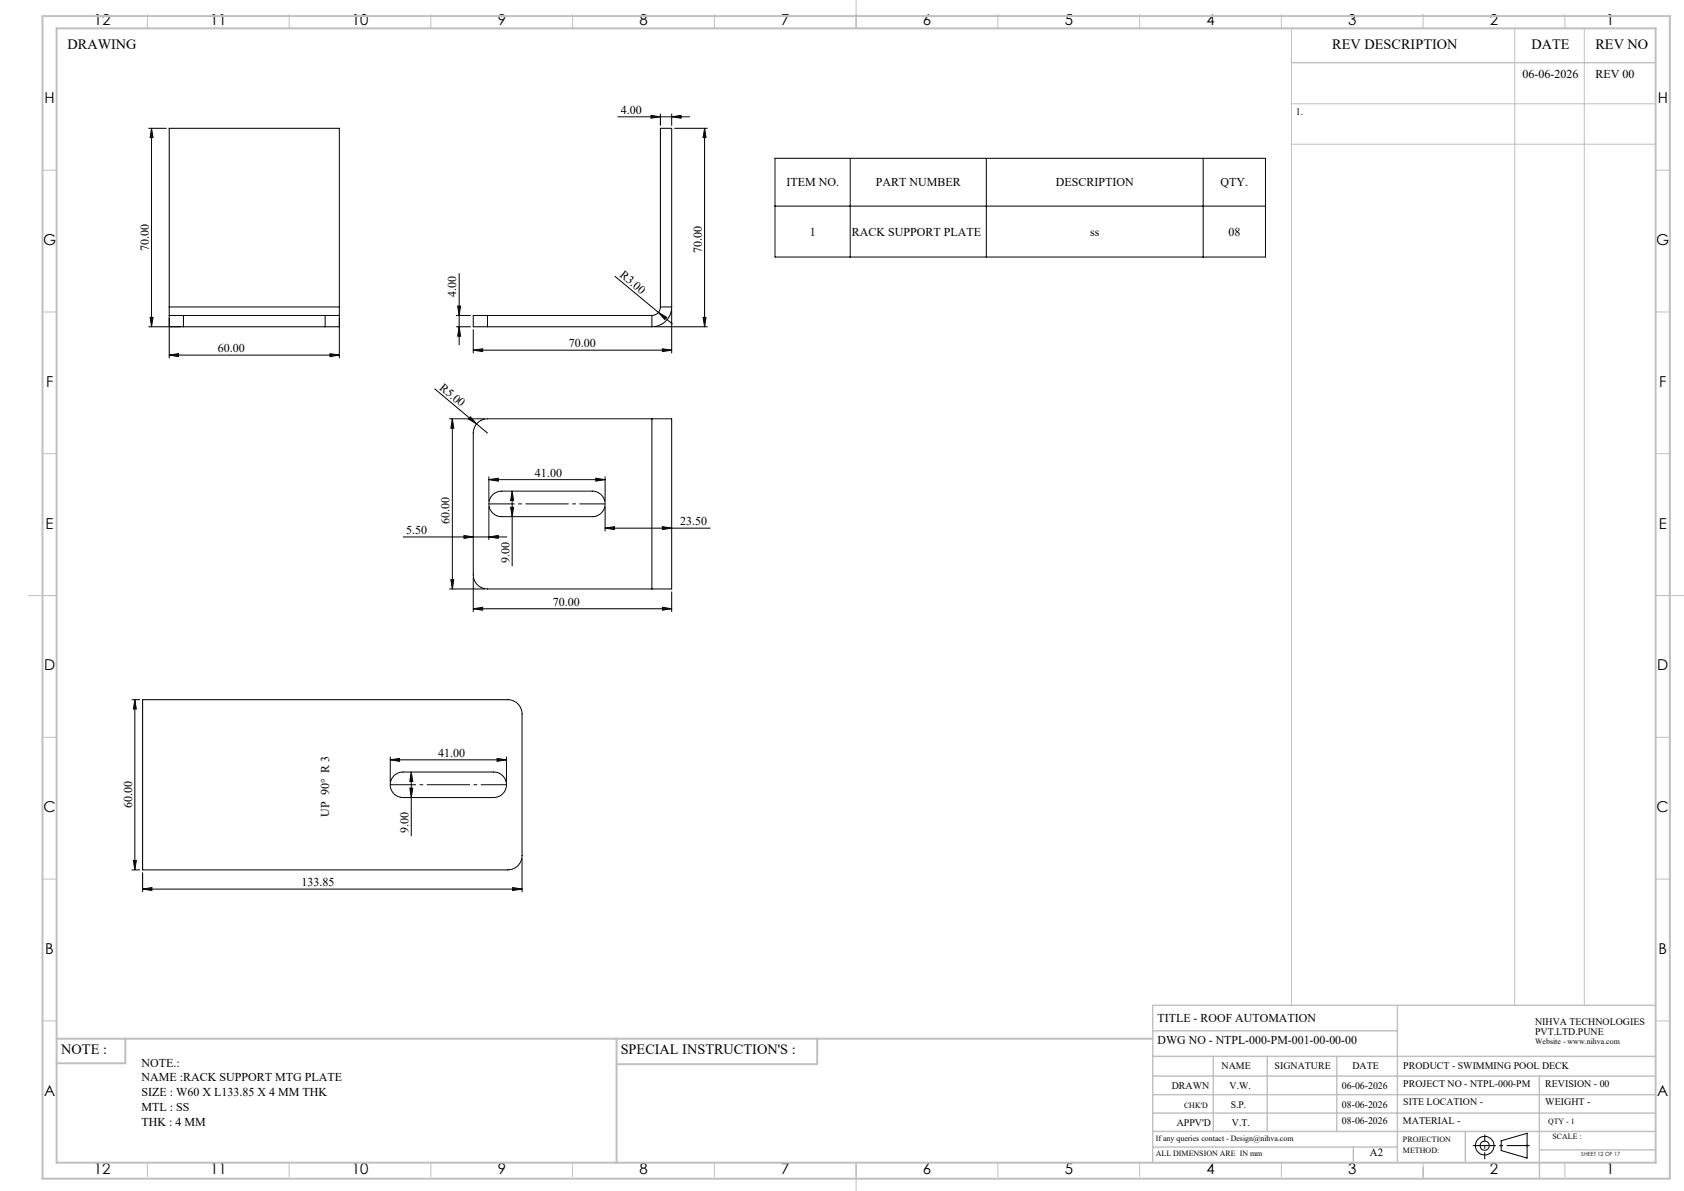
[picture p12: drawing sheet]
<svg xmlns="http://www.w3.org/2000/svg" width="594mm" height="420mm" viewBox="0 0 594 420" stroke-linecap="round" stroke-linejoin="round" font-family="sans-serif">
<defs><g id="words">
<g font-size="5.3">
<text x="33.1" y="8.9">12</text>
<text x="74.1" y="8.9">11</text>
<text x="124.1" y="8.9">10</text>
<text x="175.6" y="8.9">9</text>
<text x="225.6" y="8.9">8</text>
<text x="275.6" y="8.9">7</text>
<text x="325.6" y="8.9">6</text>
<text x="375.6" y="8.9">5</text>
<text x="425.6" y="8.9">4</text>
<text x="475.6" y="8.9">3</text>
<text x="525.6" y="8.9">2</text>
<text x="566.6" y="8.9">1</text>
<text x="15.7" y="36.4">H</text>
<text x="584.7" y="36.4">H</text>
<text x="15.2" y="86.4">G</text>
<text x="584.2" y="86.4">G</text>
<text x="16.2" y="136.4">F</text>
<text x="585.2" y="136.4">F</text>
<text x="16.1" y="186.4">E</text>
<text x="585.1" y="186.4">E</text>
<text x="15.5" y="236.4">D</text>
<text x="584.5" y="236.4">D</text>
<text x="15.4" y="286.4">C</text>
<text x="584.4" y="286.4">C</text>
<text x="16" y="336.4">B</text>
<text x="585" y="336.4">B</text>
<text x="15.5" y="386.4">A</text>
<text x="584.5" y="386.4">A</text>
<text x="33.1" y="413.9">12</text>
<text x="74.1" y="413.9">11</text>
<text x="124.1" y="413.9">10</text>
<text x="175.6" y="413.9">9</text>
<text x="225.6" y="413.9">8</text>
<text x="275.6" y="413.9">7</text>
<text x="325.6" y="413.9">6</text>
<text x="375.6" y="413.9">5</text>
<text x="425.6" y="413.9">4</text>
<text x="475.6" y="413.9">3</text>
<text x="525.6" y="413.9">2</text>
<text x="566.6" y="413.9">1</text>
</g>
<g font-size="5">
<text x="23.8" y="17.2">DRAWING</text>
<text x="470" y="17.4">REV DESCRIPTION</text>
<text x="540.2" y="17.4">DATE</text>
<text x="562.8" y="17.4">REV NO</text>
<text x="21.6" y="371.8">NOTE :</text>
<text x="218.9" y="371.8">SPECIAL INSTRUCTION'S :</text>
</g>
<g font-size="4.2">
<text x="537.1" y="27.6">06-06-2026</text>
<text x="562.8" y="27.6">REV 00</text>
<text x="219" y="40.2">4.00</text>
<text x="277.4" y="65.8">ITEM NO.</text>
<text x="308.9" y="65.8">PART NUMBER</text>
<text x="372.4" y="65.8">DESCRIPTION</text>
<text x="430.5" y="65.8">QTY.</text>
<text x="285.6" y="83.2">1</text>
<text x="300.4" y="83.2">RACK SUPPORT PLATE</text>
<text x="384.5" y="83.2">ss</text>
<text x="433.3" y="83.2">08</text>
<text x="52.5" y="88.6" transform="rotate(-90 52.5 88.6)">70.00</text>
<text x="247.5" y="89.2" transform="rotate(-90 247.5 89.2)">70.00</text>
<text x="218.4" y="97.3" transform="rotate(40 218.4 97.3)">R3.00</text>
<text x="161" y="104.9" transform="rotate(-90 161 104.9)">4.00</text>
<text x="76.9" y="124.2">60.00</text>
<text x="200.7" y="122.5">70.00</text>
<text x="154.8" y="137" transform="rotate(40 154.8 137)">R5.00</text>
<text x="188.7" y="168.1">41.00</text>
<text x="158.6" y="184.7" transform="rotate(-90 158.6 184.7)">60.00</text>
<text x="240" y="185.2">23.50</text>
<text x="143.3" y="188.3">5.50</text>
<text x="179.7" y="198.5" transform="rotate(-90 179.7 198.5)">9.00</text>
<text x="195" y="213.7">70.00</text>
<text x="154.6" y="266.9">41.00</text>
<text x="46.6" y="285.1" transform="rotate(-90 46.6 285.1)">60.00</text>
<text x="116.2" y="288" transform="rotate(-90 116.2 288)">UP 90° R 3</text>
<text x="144.1" y="293.7" transform="rotate(-90 144.1 293.7)">9.00</text>
<text x="106.4" y="312.5">133.85</text>
<text x="408.3" y="360.3">TITLE - ROOF AUTOMATION</text>
<text x="408.3" y="368.2">DWG NO - NTPL-000-PM-001-00-00-00</text>
<text x="49.9" y="376.1">NOTE.:</text>
<text x="49.9" y="381.3">NAME :RACK SUPPORT MTG PLATE</text>
<text x="49.9" y="386.6">SIZE : W60 X L133.85 X 4 MM THK</text>
<text x="49.9" y="391.8">MTL : SS</text>
<text x="49.9" y="397">THK : 4 MM</text>
</g>
<text font-size="3.9" x="483.2" y="407.7">A2</text>
<g font-size="3.5">
<text x="457" y="40.6">1.</text>
<text x="541.5" y="361.3">NIHVA TECHNOLOGIES</text>
<text x="541.5" y="364.9">PVT.LTD.PUNE</text>
<text x="430.9" y="377">NAME</text>
<text x="449.6" y="377">SIGNATURE</text>
<text x="477" y="377">DATE</text>
<text x="495" y="377">PRODUCT - SWIMMING POOL DECK</text>
<text x="495" y="383.3">PROJECT NO - NTPL-000-PM</text>
<text x="545.1" y="383.3">REVISION - 00</text>
<text x="413.3" y="384.1">DRAWN</text>
<text x="433.7" y="384.1">V.W.</text>
<text x="473.4" y="384.1">06-06-2026</text>
<text x="495" y="389.8">SITE LOCATION -</text>
<text x="545.1" y="389.8">WEIGHT -</text>
<text x="434.1" y="390.6">S.P.</text>
<text x="473.4" y="390.6">08-06-2026</text>
<text x="415.1" y="396.9">APPV'D</text>
<text x="434.6" y="396.9">V.T.</text>
<text x="473.4" y="396.5">08-06-2026</text>
<text x="494.8" y="396.5">MATERIAL -</text>
</g>
<g font-size="2.8">
<text x="541.5" y="368.3">Website - www.nihva.com</text>
<text x="417.6" y="390.6">CHK'D</text>
<text x="546.1" y="396.5">QTY - 1</text>
<text x="547.6" y="401.7">SCALE :</text>
<text x="407.7" y="402.2">If any queries contact - Design@nihva.com</text>
<text x="407.7" y="407.7">ALL DIMENSION ARE IN mm</text>
<text x="494.8" y="402.7">PROJECTION</text>
<text x="494.8" y="406.5">METHOD:</text>
</g>
<text font-size="2" x="557.8" y="407.8">SHEET 12 OF 17</text>
</g></defs>
<g fill="none" stroke="#000" stroke-width=".35">
<path d="M52.5 45.2h6.2M53.4 45.2l.6 3.3h-1zM53.4 45.2v70M217.9 41.2h25.4M229.6 40.7l3.3 .5-3.3 .5zM232.9 40.2v4M236.9 41.2l3.3-.5v1zM236.9 40.2v4M237.9 45.2h11.6M248.5 45.2v70M248.5 45.2l.5 3.3h-1zM273.4 55.8h173v34.8h-173z"/>
<path d="M299.9 55.8v34.8M347.9 55.8v34.8M424.4 55.8v34.8M273.4 72.7h173M162 96.4v25.2M216.9 97.5l20.2 16.7M52.5 115.2h11.2M53 111.9h1l-.6 3.3zM59.7 115.2h5M59.7 111.2h5M59.7 108.2v3M59.7 108.2v-63h60v63"/>
<path d="M59.7 111.2v15M59.7 108.2h60M64.7 111.2v4M64.7 115.2h50M64.7 111.2h50M114.7 115.2h5M114.7 111.2h5M114.7 111.2v4M119.7 108.2v3M119.7 111.2v15M160.9 115.2h5M160.9 111.2h5"/>
<path d="M161.4 107.9h1.1l-.5 3.3zM162 115.2l.5 3.4h-1.1zM166.9 116.2v8.3M171.9 111.2h-5v4h5M171.9 115.2h58M171.9 111.2h58M171.9 111.2v4M229.9 111.2v4M230.9 115.2h18.6M232.2 110.2l2.9 1.7-.6 .8zM232.9 108.2a3 3 0 0 1-3 3M232.9 108.2h4"/>
<path d="M232.9 108.2v-63h4v63M236.9 109.2v15.3M236.9 108.2a7 7 0 0 1-7 7M248 111.9h1l-.5 3.3zM59.7 125.2l3.3-.5v1zM59.7 125.2h60M116.4 124.7l3.3 .5-3.3 .5zM153.4 137.1l18.5 15.6M166.9 123.5l3.4-.5v1zM166.9 123.5h70M233.6 123l3.3 .5-3.3 .5zM158.5 147.7h12.5"/>
<path d="M159.6 147.7l.5 3.3h-1.1zM159.6 147.7v60M165.9 147l2.2 2.5-2.9-1.7zM229.9 147.7h-58a5.1 5.1 0 0 0-5 5v50a5 5 0 0 0 5 5h58M229.9 147.7h7v60h-7M229.9 147.7v60M172.4 169.1l3.4-.5v1.1zM172.4 168.2v8.5M172.4 178.7v11.6M172.4 169.1h41M173.6 174.6l1.6-1 1.8-.4h32a4.5 4.5 0 0 1 4.4 4.5 4.5 4.5 0 0 1-4.4 4.5h-32a4.5 4.5 0 0 1-4.2-2.7 4.5 4.5 0 0 1 .8-4.9zM180.1 178.9h1.1l-.5 3.3z"/>
<path d="M180.7 173.2l.5 3.3h-1.1zM180.7 173.2v26.3M210.1 168.6l3.3 .5-3.3 .6zM213.4 168.2v8.5M213.4 178.7v8.5M142.2 189.4h36.6M163.7 188.8l3.2 .6-3.2 .4zM172.4 189.4l3.4-.6v1zM213.4 186.2l3.3-.5v1zM213.4 186.2h37.1M233.6 185.7l3.3 .5-3.3 .5zM158.5 207.7h12.5"/>
<path d="M159 204.4h1.1l-.5 3.3zM166.9 214.7l3.4-.5v1zM166.9 203.7v12M166.9 214.7h70M233.6 214.2l3.3 .5-3.3 .5zM236.9 208.7v7M46.6 246.8h2.7M47.6 246.8v60M47.6 246.8l.5 3.2h-1zM50.3 246.8h128.8a5 5 0 0 1 5 5v49.9a5 5 0 0 1-5 5.1h-128.8zM137.7 268l3.2-.5v1zM137.7 267v8.7"/>
<path d="M137.7 268h40.9M139.1 273.5l1.1-.8 1.9-.4h32a4.5 4.5 0 0 1 4.6 4.5 4.5 4.5 0 0 1-4.6 4.5h-32a4.5 4.5 0 0 1-4.2-2.9 4.5 4.5 0 0 1 1.2-4.9zM144.6 277.9h1l-.5 3.4zM145.1 272.3v22.5M145.1 272.3l.5 3.2h-1zM175.3 267.5l3.3 .5-3.3 .5zM178.6 267v8.7M46.6 306.8h2.7M47.1 303.4h1l-.5 3.4zM50.3 313.5l3.3-.5v1zM50.3 307.7v6.8M50.3 313.5h133.8"/>
<path d="M180.8 313l3.3 .5-3.3 .5zM184.1 302.7v11.8M529.5 402.3l9.2-2.7v8.8l-9.2-2.7z"/>
<circle cx="523.7" cy="404" r="1.62"/>
<circle cx="523.7" cy="404" r="3.3"/>
</g>
<g fill="none" stroke="#c0c0c0" stroke-width=".35">
<path d="M52 5v5M102 5v5M152 5v5M202 5v5M252 5v5M302 0v10M352 5v5M402 5v5M452 5v5M455.5 10v344.5M502 5v5M534.3 10v344.5"/>
<path d="M552 5v5M558.8 10v344.5M455.5 36.6h128.5M455.5 50.9h128.5M15 60h5M584 60h5M15 110h5M584 110h5M15 160h5M584 160h5M10 210h10M584 210h10"/>
<path d="M15 260h5M584 260h5M15 310h5M584 310h5M15 360h5M584 360h5M52 410v5M102 410v5M152 410v5M202 410v5M252 410v5M302 410v10"/>
<path d="M352 410v5M402 410v5M452 410v5M502 410v5M502 411.6v4.1M529 404h1M529.2 403.7l.7 .7M529.5 403.5v1M529.9 403.7l-.7 .7M538.1 404h1.1M538.3 403.7l.7 .7M538.7 403.5v1"/>
<path d="M539 403.7l-.7 .7M552 410v5"/>
</g>
<path d="M519.5 404h20.1" fill="none" stroke="#000" stroke-width=".35" stroke-dasharray="15.2 1.3 1.3 1.3" stroke-dashoffset="7.1" stroke-linecap="butt"/>
<path d="M523.7 408.8v-8.7" fill="none" stroke="#000" stroke-width=".35" stroke-dasharray="15.2 1.3 1.3 1.3" stroke-dashoffset="12.8" stroke-linecap="butt"/>
<path d="M172.5 177.7h41M137.7 276.7h41" fill="none" stroke="#000" stroke-width=".35" stroke-dasharray="15.2 1.3 1.3 1.3" stroke-dashoffset="6.2" stroke-linecap="butt"/>
<g fill="none" stroke="#c0c0c0" stroke-width=".5">
<path d="M455.5 22.1h128.5M492.9 354.5v55.5M584 354.5h-177.4v55.5M406.6 372.5h177.4M406.6 379.5h177.4M406.6 363.5h86.3M428 372.5v26.5M447 372.5v26.5M471.5 372.5v26.5M543 379.5v36.2M406.6 392.5h177.4M406.6 386h177.4"/>
<path d="M406.6 399h177.4M516.9 399v11M406.6 404.5h86.3M477.3 404.5v5.5M543 405.5h41"/>
</g>
<path d="M15 5.7h574v410h-574zM20 10h564v400h-564zM20 366.3h386.6M44.2 366.3v8.6h-24.2M217.5 366.3v43.7M288.3 366.3v9h-70.8" fill="none" stroke="#c0c0c0" stroke-width=".7"/>
<g fill="#000">
<path d="M232.2 110.2l2.9 1.7-.6 .8zM165.9 147l2.2 2.5-2.9-1.7z"/>
<path d="M53.4 45.2l.6 3.3h-1zM53 111.9h1l-.6 3.3zM145.1 272.3l.5 3.2h-1zM144.6 277.9h1l-.5 3.4z"/>
<path d="M236.9 41.2l3.3-.5v1zM229.6 40.7l3.3 .5-3.3 .5z"/>
<path d="M162 115.2l.5 3.4h-1.1zM161.4 107.9h1.1l-.5 3.3z"/>
<path d="M248 111.9h1l-.5 3.3zM248.5 45.2l.5 3.3h-1z"/>
<path d="M59.7 125.2l3.3-.5v1zM116.4 124.7l3.3 .5-3.3 .5zM50.3 313.5l3.3-.5v1zM180.8 313l3.3 .5-3.3 .5z"/>
<path d="M233.6 123l3.3 .5-3.3 .5zM166.9 123.5l3.4-.5v1z"/>
<path d="M172.4 169.1l3.4-.5v1.1zM210.1 168.6l3.3 .5-3.3 .6z"/>
<path d="M180.7 173.2l.5 3.3h-1.1zM180.1 178.9h1.1l-.5 3.3z"/>
<path d="M172.4 189.4l3.4-.6v1zM163.7 188.8l3.2 .6-3.2 .4z"/>
<path d="M213.4 186.2l3.3-.5v1zM233.6 185.7l3.3 .5-3.3 .5z"/>
<path d="M159 204.4h1.1l-.5 3.3zM159.6 147.7l.5 3.3h-1.1z"/>
<path d="M166.9 214.7l3.4-.5v1zM233.6 214.2l3.3 .5-3.3 .5z"/>
<path d="M137.7 268l3.2-.5v1zM175.3 267.5l3.3 .5-3.3 .5z"/>
<path d="M47.1 303.4h1l-.5 3.4zM47.6 246.8l.5 3.2h-1z"/>
</g>
<use href="#words"/>
</svg>
